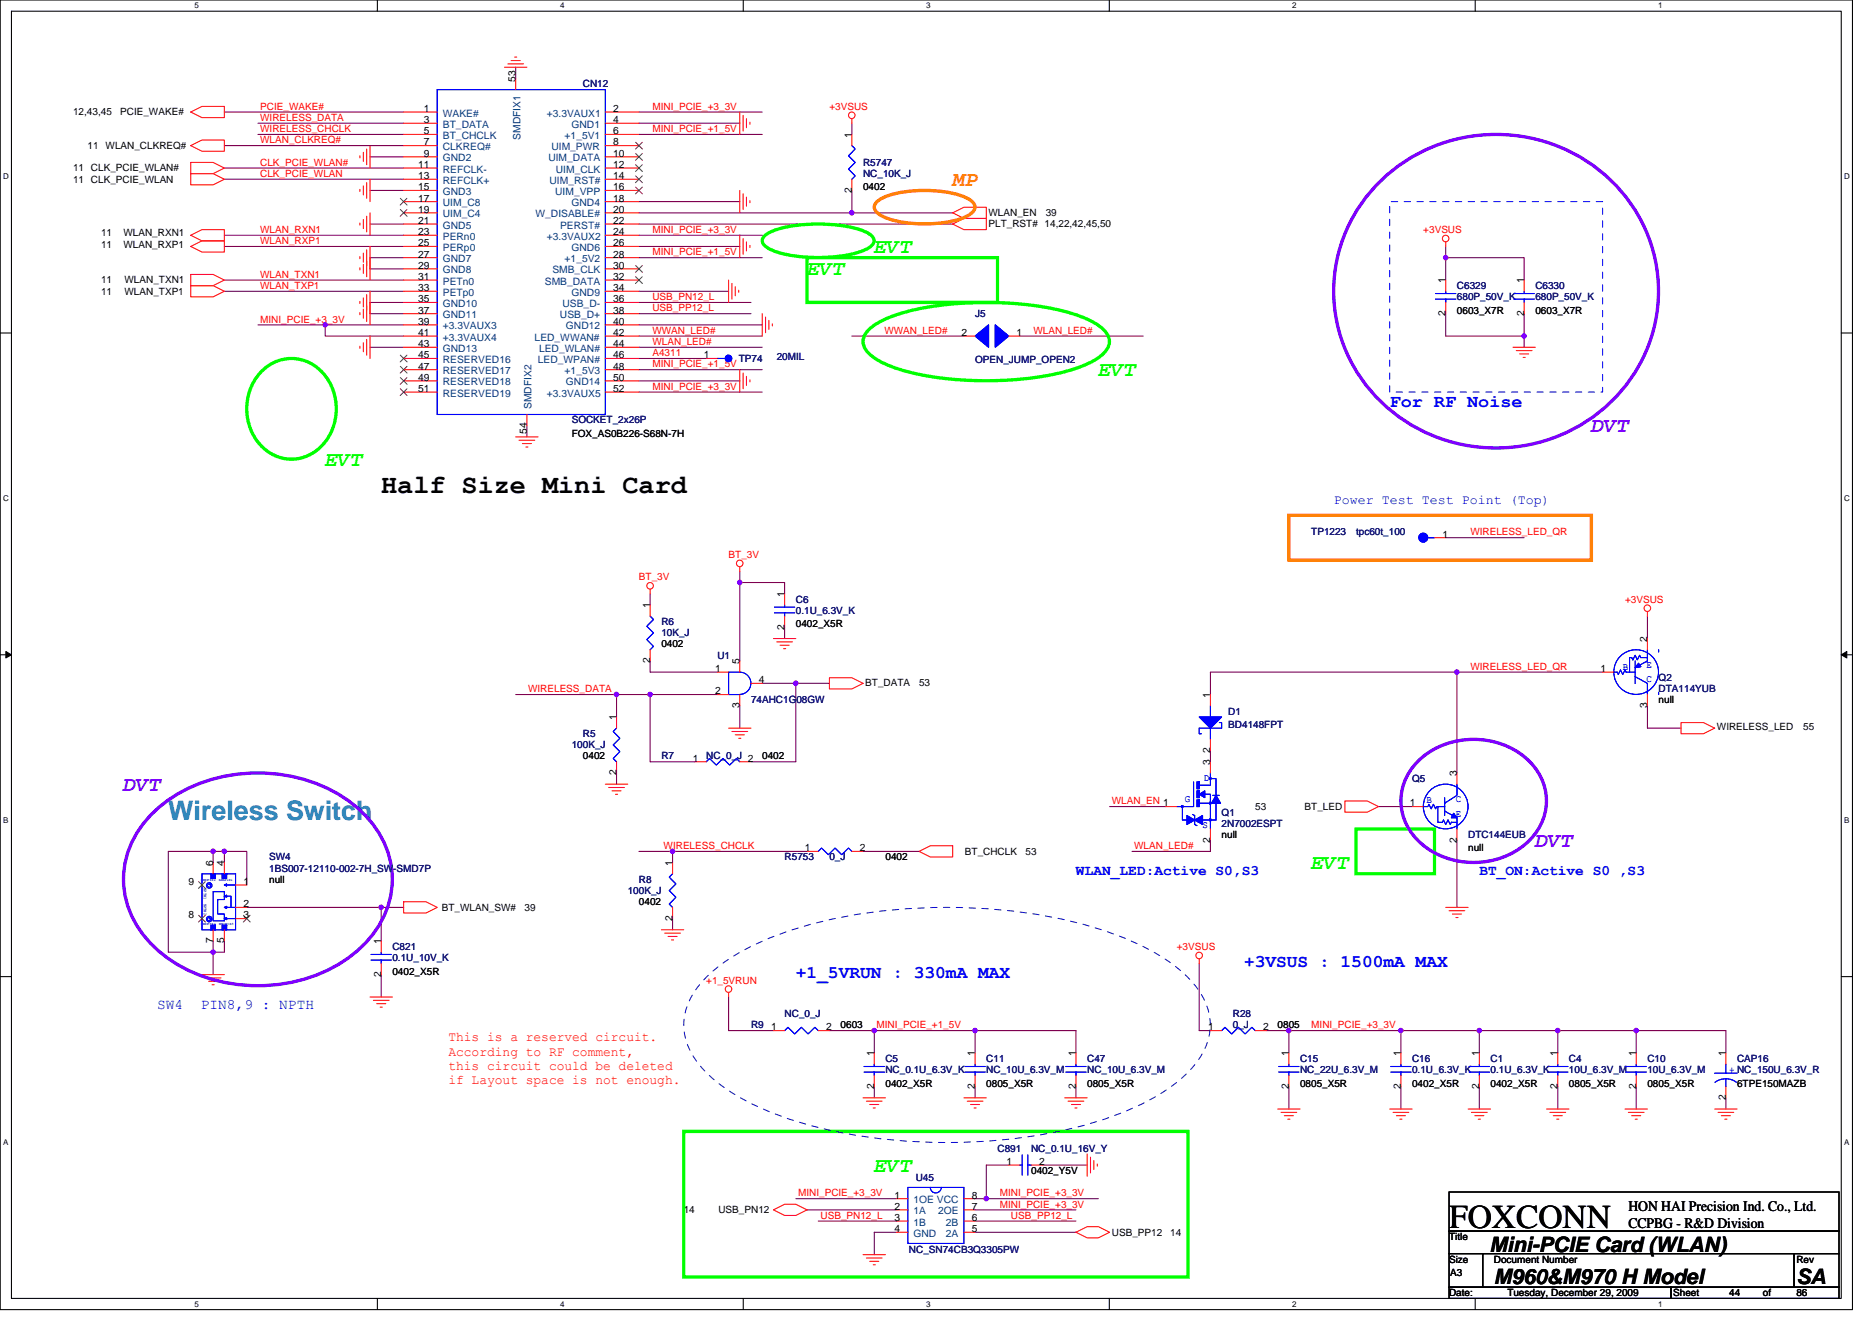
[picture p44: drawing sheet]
<svg xmlns="http://www.w3.org/2000/svg" width="297mm" height="210mm" viewBox="0 0 297 210" stroke-linecap="round" stroke-linejoin="round" font-family="sans-serif">
<defs><g id="words">
<text font-size="5.3" x="229.9" y="194.8">FOXCONN</text>
<text font-size="4.3" x="60.5" y="78.2">Half Size Mini Card</text>
<text font-size="4.3" fill="#0080c0" x="26.7" y="130.2">Wireless Switch</text>
<text font-size="3.4" fill="#ff8000" x="151.2" y="29.5">MP</text>
<g font-size="3.4" fill="#0f0">
<text x="138.7" y="40.2">EVT</text>
<text x="128.1" y="43.7">EVT</text>
<text x="174.3" y="59.7">EVT</text>
<text x="51.6" y="73.9">EVT</text>
<text x="208.1" y="137.9">EVT</text>
<text x="138.7" y="185.9">EVT</text>
</g>
<g font-size="3.4" fill="#8000ff">
<text x="252.5" y="68.6">DVT</text>
<text x="19.6" y="125.5">DVT</text>
<text x="243.6" y="134.4">DVT</text>
</g>
<g font-size="3.4">
<text x="236.3" y="198.7">Mini-PCIE Card (WLAN)</text>
<text x="237" y="203.9">M960&amp;M970 H Model</text>
<text x="285" y="203.9">SA</text>
</g>
<g font-size="2.8" fill="#00f">
<text x="220.5" y="64.6">For RF Noise</text>
<text x="126.3" y="155.3">+1_5VRUN : 330mA MAX</text>
<text x="197.4" y="153.5">+3VSUS : 1500mA MAX</text>
</g>
<g font-size="2.3" fill="#00f">
<text x="170.7" y="138.8">WLAN_LED:Active S0,S3</text>
<text x="234.7" y="138.8">BT_ON:Active S0 ,S3</text>
<text x="24.9" y="160.1">SW4</text>
<text x="31.9" y="160.1">PIN8,9 : NPTH</text>
</g>
<g font-size="2.3">
<text x="258.4" y="192.1">HON HAI Precision Ind. Co., Ltd.</text>
<text x="258.4" y="194.8">CCPBG - R&amp;D Division</text>
</g>
<text font-size="2.1" fill="#00f" x="211.6" y="79.9">Power Test Test Point (Top)</text>
<g font-size="2.1" fill="#f00">
<text x="71.2" y="165.3">This is a reserved circuit.</text>
<text x="71.2" y="167.5">According to RF comment,</text>
<text x="71.2" y="169.8">this circuit could be deleted</text>
<text x="71.2" y="172.1">if Layout space is not enough.</text>
</g>
<g font-size="1.6" fill="#f00">
<text x="41.3" y="17.4">PCIE_WAKE#</text>
<text x="103.5" y="17.4">MINI_PCIE_+3_3V</text>
<text x="131.6" y="17.4">+3VSUS</text>
<text x="41.3" y="19.2">WIRELESS_DATA</text>
<text x="41.3" y="21">WIRELESS_CHCLK</text>
<text x="41.3" y="22.8">WLAN_CLKREQ#</text>
<text x="103.5" y="21">MINI_PCIE_+1_5V</text>
<text x="41.3" y="28.1">CLK_PCIE_WLAN</text>
<text x="41.3" y="26.3">CLK_PCIE_WLAN#</text>
<text x="41.3" y="38.8">WLAN_RXP1</text>
<text x="41.3" y="37">WLAN_RXN1</text>
<text x="103.5" y="40.5">MINI_PCIE_+1_5V</text>
<text x="103.5" y="37">MINI_PCIE_+3_3V</text>
<text x="225.8" y="37">+3VSUS</text>
<text x="41.3" y="45.9">WLAN_TXP1</text>
<text x="41.3" y="44.1">WLAN_TXN1</text>
<text x="103.5" y="47.6">USB_PN12_L</text>
<text x="41.3" y="51.2">MINI_PCIE_+3_3V</text>
<text x="103.5" y="49.4">USB_PP12_L</text>
<text x="103.5" y="53">WWAN_LED#</text>
<text x="140.3" y="53">WWAN_LED#</text>
<text x="164" y="53">WLAN_LED#</text>
<text x="103.5" y="54.8">WLAN_LED#</text>
<text x="103.5" y="56.5">A4311</text>
<text x="103.5" y="58.3">MINI_PCIE_+1_5V</text>
<text x="103.5" y="61.9">MINI_PCIE_+3_3V</text>
<text x="115.6" y="88.5">BT_3V</text>
<text x="233.3" y="85">WIRELESS_LED_QR</text>
<text x="101.4" y="92.1">BT_3V</text>
<text x="257.8" y="95.7">+3VSUS</text>
<text x="233.3" y="106.3">WIRELESS_LED_QR</text>
<text x="83.8" y="109.9">WIRELESS_DATA</text>
<text x="176.4" y="127.7">WLAN_EN 1</text>
<text x="105.3" y="134.8">WIRELESS_CHCLK</text>
<text x="180" y="134.8">WLAN_LED#</text>
<text x="186.7" y="150.8">+3VSUS</text>
<text x="112.1" y="156.1">+1_5VRUN</text>
<text x="139.1" y="163.2">MINI_PCIE_+1_5V</text>
<text x="208.1" y="163.2">MINI_PCIE_+3_3V</text>
<text x="126.6" y="189.9">MINI_PCIE_+3_3V</text>
<text x="158.6" y="191.7">MINI_PCIE_+3_3V</text>
<text x="158.6" y="189.9">MINI_PCIE_+3_3V</text>
<text x="130.2" y="193.4">USB_PN12_L</text>
<text x="160.4" y="193.4">USB_PP12_L</text>
</g>
<g font-size="1.6">
<text x="67.2" y="17.8">1</text>
<text x="81.8" y="13" transform="rotate(-90 81.8 13)">53</text>
<text x="97.3" y="17.8">2</text>
<text x="11.6" y="18.3">12,43,45</text>
<text x="13.9" y="23.6">11 WLAN_CLKREQ#</text>
<text x="19.1" y="18.3">PCIE_WAKE#</text>
<text x="67.2" y="19.5">3</text>
<text x="67.2" y="21.3">5</text>
<text x="67.2" y="23.1">7</text>
<text x="97.3" y="19.5">4</text>
<text x="97.3" y="23.1">8</text>
<text x="97.3" y="21.3">6</text>
<text x="135.1" y="21.9" transform="rotate(-90 135.1 21.9)">1</text>
<text x="11.6" y="29">11 CLK_PCIE_WLAN</text>
<text x="11.6" y="27.2">11 CLK_PCIE_WLAN#</text>
<text x="66.4" y="26.6">11</text>
<text x="66.4" y="28.4">13</text>
<text x="67.2" y="24.9">9</text>
<text x="97.3" y="26.6">12</text>
<text x="97.3" y="24.9">10</text>
<text x="97.3" y="28.4">14</text>
<text x="66.4" y="30.2">15</text>
<text x="66.4" y="32">17</text>
<text x="66.4" y="33.8">19</text>
<text x="66.4" y="35.5">21</text>
<text x="97.3" y="32">18</text>
<text x="97.3" y="35.5">22</text>
<text x="97.3" y="33.8">20</text>
<text x="97.3" y="30.2">16</text>
<text x="135.1" y="30.6" transform="rotate(-90 135.1 30.6)">2</text>
<text x="136.9" y="30.2">0402</text>
<text x="156.9" y="34.3">WLAN_EN</text>
<text x="165.9" y="34.3">39</text>
<text x="16" y="37.5">11</text>
<text x="16" y="39.3">11</text>
<text x="19.6" y="37.5">WLAN_RXN1</text>
<text x="19.6" y="39.3">WLAN_RXP1</text>
<text x="66.4" y="37.3">23</text>
<text x="66.4" y="39.1">25</text>
<text x="66.4" y="40.9">27</text>
<text x="97.3" y="39.1">26</text>
<text x="97.3" y="37.3">24</text>
<text x="97.3" y="40.9">28</text>
<text x="156.9" y="36.1">PLT_RST# 14,22,42,45,50</text>
<text x="16" y="45">11</text>
<text x="16" y="46.8">11</text>
<text x="19.8" y="45">WLAN_TXN1</text>
<text x="19.8" y="46.8">WLAN_TXP1</text>
<text x="66.4" y="42.7">29</text>
<text x="66.4" y="44.4">31</text>
<text x="66.4" y="46.2">33</text>
<text x="66.4" y="48">35</text>
<text x="97.3" y="46.2">34</text>
<text x="97.3" y="42.7">30</text>
<text x="97.3" y="48">36</text>
<text x="97.3" y="44.4">32</text>
<text x="229.4" y="45" transform="rotate(-90 229.4 45)">1</text>
<text x="241.8" y="45" transform="rotate(-90 241.8 45)">1</text>
<text x="66.4" y="49.8">37</text>
<text x="66.4" y="51.5">39</text>
<text x="66.4" y="53.3">41</text>
<text x="97.3" y="51.5">40</text>
<text x="97.3" y="49.8">38</text>
<text x="97.3" y="53.3">42</text>
<text x="152.6" y="53.3">2</text>
<text x="161.3" y="53.3">1</text>
<text x="229.4" y="50.2" transform="rotate(-90 229.4 50.2)">2</text>
<text x="231.2" y="49.8">0603_X7R</text>
<text x="241.8" y="50.2" transform="rotate(-90 241.8 50.2)">2</text>
<text x="243.6" y="49.8">0603_X7R</text>
<text x="66.4" y="55.1">43</text>
<text x="66.4" y="56.9">45</text>
<text x="66.4" y="58.7">47</text>
<text x="97.3" y="55.1">44</text>
<text x="97.3" y="56.9">46</text>
<text x="97.3" y="58.7">48</text>
<text x="111.7" y="56.9">1</text>
<text x="66.4" y="60.4">49</text>
<text x="66.4" y="62.2">51</text>
<text x="97.3" y="60.4">50</text>
<text x="97.3" y="62.2">52</text>
<text x="83.6" y="68.9" transform="rotate(-90 83.6 68.9)">54</text>
<text x="90.7" y="69.3">FOX_AS0B226-S68N-7H</text>
<text x="228.9" y="85.3">1</text>
<text x="124.5" y="94.8" transform="rotate(-90 124.5 94.8)">1</text>
<text x="103.1" y="96.5" transform="rotate(-90 103.1 96.5)">1</text>
<text x="124.5" y="99.9" transform="rotate(-90 124.5 99.9)">2</text>
<text x="126.3" y="99.6">0402_X5R</text>
<text x="261.4" y="101.9" transform="rotate(-90 261.4 101.9)">2</text>
<text x="103.1" y="105.3" transform="rotate(-90 103.1 105.3)">2</text>
<text x="104.9" y="102.8">0402</text>
<text x="113.5" y="106.7">1</text>
<text x="117.4" y="105.4" transform="rotate(-90 117.4 105.4)">5</text>
<text x="253.9" y="106.7">1</text>
<text x="113.5" y="110.2">2</text>
<text x="117.4" y="112.4" transform="rotate(-90 117.4 112.4)">3</text>
<text x="120.4" y="108.4">4</text>
<text x="137.3" y="108.8">BT_DATA</text>
<text x="145.8" y="108.8">53</text>
<text x="192" y="110.8" transform="rotate(-90 192 110.8)">1</text>
<text x="261.4" y="112.4" transform="rotate(-90 261.4 112.4)">3</text>
<text x="263.2" y="111.7">null</text>
<text x="97.8" y="114.3" transform="rotate(-90 97.8 114.3)">1</text>
<text x="192" y="119.5" transform="rotate(-90 192 119.5)">2</text>
<text x="272.4" y="115.9">WIRELESS_LED</text>
<text x="286.1" y="115.9">55</text>
<text x="92.5" y="120.5">0402</text>
<text x="97.8" y="123.1" transform="rotate(-90 97.8 123.1)">2</text>
<text x="109.9" y="120.9">1</text>
<text x="120.9" y="120.5">0402</text>
<text x="192" y="121.4" transform="rotate(-90 192 121.4)">3</text>
<text x="231.2" y="123.2" transform="rotate(-90 231.2 123.2)">3</text>
<text x="199.2" y="128.5">53</text>
<text x="207" y="128.5">BT_LED</text>
<text x="223.7" y="128">1</text>
<text x="33.8" y="137.4" transform="rotate(-90 33.8 137.4)">6</text>
<text x="35.6" y="137.4" transform="rotate(-90 35.6 137.4)">4</text>
<text x="106.7" y="137.4" transform="rotate(-90 106.7 137.4)">1</text>
<text x="127.7" y="135.1">1</text>
<text x="136.4" y="135.1">2</text>
<text x="140.5" y="136.5">0402</text>
<text x="153.1" y="135.7">BT_CHCLK</text>
<text x="162.7" y="135.7">53</text>
<text x="192" y="133.7" transform="rotate(-90 192 133.7)">2</text>
<text x="193.8" y="133">null</text>
<text x="231.2" y="133.7" transform="rotate(-90 231.2 133.7)">2</text>
<text x="233" y="135.1">null</text>
<text x="29.9" y="140.4">9</text>
<text x="38.6" y="140.4">1</text>
<text x="38.6" y="144">2</text>
<text x="42.7" y="140.1">null</text>
<text x="101.4" y="143.7">0402</text>
<text x="29.9" y="145.8">8</text>
<text x="33.8" y="149.7" transform="rotate(-90 33.8 149.7)">7</text>
<text x="35.6" y="149.7" transform="rotate(-90 35.6 149.7)">5</text>
<text x="38.6" y="145.8">3</text>
<text x="60.5" y="149.9" transform="rotate(-90 60.5 149.9)">1</text>
<text x="70.1" y="144.5">BT_WLAN_SW#</text>
<text x="83.2" y="144.5">39</text>
<text x="106.7" y="146.2" transform="rotate(-90 106.7 146.2)">2</text>
<text x="60.5" y="155.1" transform="rotate(-90 60.5 155.1)">2</text>
<text x="62.3" y="154.7">0402_X5R</text>
<text x="122.4" y="163.6">1</text>
<text x="131.1" y="163.6">2</text>
<text x="133.4" y="163.2">0603</text>
<text x="138.7" y="167.7" transform="rotate(-90 138.7 167.7)">1</text>
<text x="154.7" y="167.7" transform="rotate(-90 154.7 167.7)">1</text>
<text x="170.7" y="167.7" transform="rotate(-90 170.7 167.7)">1</text>
<text x="191.7" y="163.6">1</text>
<text x="200.4" y="163.6">2</text>
<text x="202.7" y="163.2">0805</text>
<text x="204.5" y="167.7" transform="rotate(-90 204.5 167.7)">1</text>
<text x="222.3" y="167.7" transform="rotate(-90 222.3 167.7)">1</text>
<text x="234.7" y="167.7" transform="rotate(-90 234.7 167.7)">1</text>
<text x="247.2" y="167.7" transform="rotate(-90 247.2 167.7)">1</text>
<text x="259.6" y="167.7" transform="rotate(-90 259.6 167.7)">1</text>
<text x="273.8" y="167.7" transform="rotate(-90 273.8 167.7)">1</text>
<text x="138.7" y="172.8" transform="rotate(-90 138.7 172.8)">2</text>
<text x="140.5" y="172.5">0402_X5R</text>
<text x="154.7" y="172.8" transform="rotate(-90 154.7 172.8)">2</text>
<text x="156.5" y="172.5">0805_X5R</text>
<text x="170.7" y="172.8" transform="rotate(-90 170.7 172.8)">2</text>
<text x="172.5" y="172.5">0805_X5R</text>
<text x="204.5" y="172.8" transform="rotate(-90 204.5 172.8)">2</text>
<text x="206.3" y="172.5">0805_X5R</text>
<text x="222.3" y="172.8" transform="rotate(-90 222.3 172.8)">2</text>
<text x="224.1" y="172.5">0402_X5R</text>
<text x="234.7" y="172.8" transform="rotate(-90 234.7 172.8)">2</text>
<text x="236.5" y="172.5">0402_X5R</text>
<text x="247.2" y="172.8" transform="rotate(-90 247.2 172.8)">2</text>
<text x="249" y="172.5">0805_X5R</text>
<text x="259.6" y="172.8" transform="rotate(-90 259.6 172.8)">2</text>
<text x="261.4" y="172.5">0805_X5R</text>
<text x="275.6" y="172.5">6TPE150MAZB</text>
<text x="273.8" y="174.6" transform="rotate(-90 273.8 174.6)">2</text>
<text x="159.7" y="184.9">1</text>
<text x="164.9" y="184.9">2</text>
<text x="141.9" y="190.2">1</text>
<text x="154.2" y="190.2">8</text>
<text x="163.6" y="186.3">0402_Y5V</text>
<text x="108.5" y="192.6">14</text>
<text x="114" y="192.6">USB_PN12</text>
<text x="141.9" y="192">2</text>
<text x="141.9" y="193.8">3</text>
<text x="141.9" y="195.6">4</text>
<text x="154.2" y="192">7</text>
<text x="154.2" y="195.6">5</text>
<text x="154.2" y="193.8">6</text>
<text x="176.4" y="196.1">USB_PP12</text>
<text x="185.7" y="196.1">14</text>
<text x="229.9" y="196.8">Title</text>
<text x="229.9" y="200.4">Size</text>
<text x="230.1" y="202.5">A3</text>
<text x="237" y="200.4">Document Number</text>
<text x="285" y="200.4">Rev</text>
<text x="229.9" y="205.7">Date:</text>
<text x="239.2" y="205.7">Tuesday, December 29, 2009</text>
<text x="265.5" y="205.7">Sheet</text>
<text x="274.4" y="205.7">44</text>
<text x="279.7" y="205.7">of</text>
<text x="285" y="205.7">86</text>
</g>
<g font-size="1.6" fill="#000080">
<text x="92.5" y="13.9">CN12</text>
<text x="136.9" y="26.3">R5747</text>
<text x="136.9" y="28.1">NC_10K_J</text>
<text x="231.2" y="45.9">C6329</text>
<text x="231.2" y="47.6">680P_50V_K</text>
<text x="243.6" y="45.9">C6330</text>
<text x="243.6" y="47.6">680P_50V_K</text>
<text x="154.7" y="50.3">J5</text>
<text x="117.2" y="57.4">TP74</text>
<text x="123.3" y="57.1">20MIL</text>
<text x="154.7" y="57.6">OPEN_JUMP_OPEN2</text>
<text x="90.7" y="67.2">SOCKET_2x26P</text>
<text x="208.1" y="85">TP1223</text>
<text x="215.2" y="85">tpc60t_100</text>
<text x="126.3" y="95.7">C6</text>
<text x="104.9" y="99.2">R6</text>
<text x="104.9" y="101">10K_J</text>
<text x="126.3" y="97.4">0.1U_6.3V_K</text>
<text x="113.8" y="104.5">U1</text>
<text x="119.2" y="111.7">74AHC1G08GW</text>
<text x="194.9" y="113.4">D1</text>
<text x="263.2" y="109.9">DTA114YUB</text>
<text x="90.7" y="118.8">100K_J</text>
<text x="92.5" y="117">R5</text>
<text x="194.9" y="115.6">BD4148FPT</text>
<text x="104.9" y="120.5">R7</text>
<text x="112.1" y="120.5">NC_0_J 2</text>
<text x="224.1" y="124.1">Q5</text>
<text x="193.8" y="129.4">Q1</text>
<text x="193.8" y="131.2">2N7002ESPT</text>
<text x="42.7" y="136.5">SW4</text>
<text x="124.5" y="136.5">R5753</text>
<text x="131.6" y="136.5">0_J</text>
<text x="233" y="133">DTC144EUB</text>
<text x="42.7" y="138.3">1BS007-12110-002-7H_SW-SMD7P</text>
<text x="99.6" y="141.9">100K_J</text>
<text x="101.4" y="140.1">R8</text>
<text x="62.3" y="150.8">C821</text>
<text x="62.3" y="152.5">0.1U_10V_K</text>
<text x="124.5" y="161.4">NC_0_J</text>
<text x="195.6" y="161.4">R28</text>
<text x="119.2" y="163.2">R9</text>
<text x="195.6" y="163.2">0_J</text>
<text x="140.5" y="168.6">C5</text>
<text x="140.5" y="170.3">NC_0.1U_6.3V_K</text>
<text x="156.5" y="168.6">C11</text>
<text x="156.5" y="170.3">NC_10U_6.3V_M</text>
<text x="172.5" y="168.6">C47</text>
<text x="172.5" y="170.3">NC_10U_6.3V_M</text>
<text x="206.3" y="168.6">C15</text>
<text x="206.3" y="170.3">NC_22U_6.3V_M</text>
<text x="224.1" y="168.6">C16</text>
<text x="224.1" y="170.3">0.1U_6.3V_K</text>
<text x="236.5" y="168.6">C1</text>
<text x="236.5" y="170.3">0.1U_6.3V_K</text>
<text x="249" y="168.6">C4</text>
<text x="249" y="170.3">10U_6.3V_M</text>
<text x="261.4" y="168.6">C10</text>
<text x="261.4" y="170.3">10U_6.3V_M</text>
<text x="275.6" y="168.6">CAP16</text>
<text x="158.3" y="182.8">C891</text>
<text x="163.6" y="182.8">NC_0.1U_16V_Y</text>
<text x="145.3" y="187.4">U45</text>
<text x="144.2" y="198.9">NC_SN74CB3Q3305PW</text>
</g>
<g font-size="1.6" fill="#004080">
<text x="70.3" y="18.5">WAKE#</text>
<text x="70.3" y="20.3">BT_DATA</text>
<text x="70.3" y="22.1">BT_CHCLK</text>
<text x="70.3" y="23.8">CLKREQ#</text>
<text x="82.6" y="22.2" transform="rotate(-90 82.6 22.2)">SMDFIX1</text>
<text x="86.8" y="18.5">+3.3VAUX1</text>
<text x="87.5" y="23.8">UIM_PWR</text>
<text x="89.6" y="22.1">+1_5V1</text>
<text x="90.7" y="20.3">GND1</text>
<text x="70.3" y="25.6">GND2</text>
<text x="70.3" y="27.4">REFCLK-</text>
<text x="70.3" y="29.2">REFCLK+</text>
<text x="87" y="25.6">UIM_DATA</text>
<text x="87.2" y="29.2">UIM_RST#</text>
<text x="88.2" y="27.4">UIM_CLK</text>
<text x="70.3" y="30.9">GND3</text>
<text x="70.3" y="32.7">UIM_C8</text>
<text x="70.3" y="34.5">UIM_C4</text>
<text x="85" y="34.5">W_DISABLE#</text>
<text x="88.1" y="30.9">UIM_VPP</text>
<text x="90.7" y="32.7">GND4</text>
<text x="70.3" y="36.3">GND5</text>
<text x="70.3" y="38.1">PERn0</text>
<text x="70.3" y="39.8">PERp0</text>
<text x="70.3" y="41.6">GND7</text>
<text x="86.8" y="38.1">+3.3VAUX2</text>
<text x="88.9" y="36.3">PERST#</text>
<text x="89.6" y="41.6">+1_5V2</text>
<text x="90.7" y="39.8">GND6</text>
<text x="70.3" y="43.4">GND8</text>
<text x="70.3" y="45.2">PETn0</text>
<text x="70.3" y="46.9">PETp0</text>
<text x="86.5" y="45.2">SMB_DATA</text>
<text x="87.6" y="43.4">SMB_CLK</text>
<text x="90.7" y="46.9">GND9</text>
<text x="70.3" y="48.7">GND10</text>
<text x="70.3" y="50.5">GND11</text>
<text x="70.3" y="52.3">+3.3VAUX3</text>
<text x="88.9" y="50.5">USB_D+</text>
<text x="89.3" y="48.7">USB_D-</text>
<text x="89.8" y="52.3">GND12</text>
<text x="70.3" y="54.1">+3.3VAUX4</text>
<text x="70.3" y="55.8">GND13</text>
<text x="70.3" y="57.6">RESERVED16</text>
<text x="70.3" y="59.4">RESERVED17</text>
<text x="84.8" y="54.1">LED_WWAN#</text>
<text x="85.3" y="57.6">LED_WPAN#</text>
<text x="85.5" y="55.8">LED_WLAN#</text>
<text x="89.6" y="59.4">+1_5V3</text>
<text x="70.3" y="61.2">RESERVED18</text>
<text x="70.3" y="62.9">RESERVED19</text>
<text x="84.3" y="64.9" transform="rotate(-90 84.3 64.9)">SMDFIX2</text>
<text x="86.8" y="62.9">+3.3VAUX5</text>
<text x="89.8" y="61.2">GND14</text>
<text x="144.9" y="191">1OE VCC</text>
<text x="144.9" y="192.7">1A</text>
<text x="144.9" y="194.5">1B</text>
<text x="144.9" y="196.3">GND</text>
<text x="148.8" y="192.7">2OE</text>
<text x="150.1" y="196.3">2A</text>
<text x="150.1" y="194.5">2B</text>
</g>
<g font-size="1.6" fill="#00f">
<text x="257.5" y="106.3">B</text>
<text x="261.2" y="106">E</text>
<text x="261.2" y="108.3">C Q2</text>
<text x="191" y="123.9">D</text>
<text x="188" y="127.3">G</text>
<text x="190.8" y="131.4">S</text>
<text x="226.4" y="127.5">B</text>
<text x="231" y="127.3">C</text>
<text x="231" y="129.6">E</text>
<text x="274.4" y="170.3">+ NC_150U_6.3V_R</text>
</g>
<g font-size="1.3">
<text x="30.8" y="1.3">5</text>
<text x="88.9" y="1.3">4</text>
<text x="147" y="1.3">3</text>
<text x="205" y="1.3">2</text>
<text x="263.1" y="1.3">1</text>
<text x=".5" y="28.4">D</text>
<text x="292.6" y="28.4">D</text>
<text x=".5" y="79.5">C</text>
<text x="292.6" y="79.5">C</text>
<text x=".5" y="130.6">B</text>
<text x="292.6" y="130.6">B</text>
<text x=".5" y="181.7">A</text>
<text x="292.6" y="181.7">A</text>
<text x="30.8" y="207.4">5</text>
<text x="88.9" y="207.4">4</text>
<text x="147" y="207.4">3</text>
<text x="205" y="207.4">2</text>
<text x="263.1" y="207.4">1</text>
</g>
<g font-size=".7" fill="#00f">
<text x="32.3" y="141" transform="rotate(90 32.3 141)">NPTH1</text>
<text x="32.3" y="143.5" transform="rotate(90 32.3 143.5)">NPTH2</text>
</g>
<g font-size=".5" fill="#00f">
<text x="31.9" y="139.9">SMDFIX2</text>
<text x="34.7" y="139.9">SMDFIX1</text>
<text x="31.9" y="146.8">SMDFIX4</text>
<text x="34.7" y="146.8">SMDFIX3</text>
</g>
</g></defs>
<path d="M0 0h293.9v207.9h-293.9zM1.8 1.8h290.4v204.3h-290.4z" fill="none" stroke="#000" stroke-width=".17"/>
<g fill="#fff">
<path d="M30.8 .2h.7v1.4h-.7z"/>
<path d="M30.8 206.3h.7v1.4h-.7z"/>
</g>
<path d="M59.9 0v1.8M59.9 206.1v1.8" fill="none" stroke="#000" stroke-width=".17"/>
<g fill="#fff">
<path d="M88.9 .2h.7v1.4h-.7z"/>
<path d="M88.9 206.3h.7v1.4h-.7z"/>
</g>
<path d="M117.9 0v1.8M117.9 206.1v1.8" fill="none" stroke="#000" stroke-width=".17"/>
<g fill="#fff">
<path d="M147 .2h.7v1.4h-.7z"/>
<path d="M147 206.3h.7v1.4h-.7z"/>
</g>
<path d="M176 0v1.8M176 206.1v1.8" fill="none" stroke="#000" stroke-width=".17"/>
<g fill="#fff">
<path d="M205 .2h.7v1.4h-.7z"/>
<path d="M205 206.3h.7v1.4h-.7z"/>
</g>
<path d="M234.1 0v1.8M234.1 206.1v1.8" fill="none" stroke="#000" stroke-width=".17"/>
<g fill="#fff">
<path d="M263.1 .2h.7v1.4h-.7z"/>
<path d="M263.1 206.3h.7v1.4h-.7z"/>
<path d="M.5 27.3h.9v1.4h-.9z"/>
<path d="M292.6 27.3h.9v1.4h-.9z"/>
<path d="M.5 78.4h.9v1.4h-.9z"/>
<path d="M292.6 78.4h.9v1.4h-.9z"/>
</g>
<path d="M0 52.9h1.8M292.2 52.9h1.7" fill="none" stroke="#000" stroke-width=".17"/>
<g fill="#fff">
<path d="M.5 129.5h.8v1.4h-.8z"/>
<path d="M292.6 129.5h.9v1.4h-.9z"/>
</g>
<path d="M0 103.9h1.8M292.2 103.9h1.7" fill="none" stroke="#000" stroke-width=".17"/>
<path d="M.9 103.4l.9 .5-.9 .5zM292.2 103.9l.8-.5v1z" fill="#000" stroke="#000" stroke-width=".16"/>
<g fill="#fff">
<path d="M.5 180.5h.8v1.4h-.8z"/>
<path d="M292.6 180.5h.9v1.4h-.9z"/>
</g>
<path d="M0 155h1.8M292.2 155h1.7M229.9 189.2h61.9v6.2h-61.9zM229.9 195.4h61.9v3.6h-61.9zM229.9 199h5.4v5.3h-5.4zM235.3 199h49.4v5.3h-49.4zM284.7 199h7.1v5.3h-7.1zM229.9 204.3h35.2v1.8h-35.2zM265.1 204.3h26.7v1.8h-26.7z" fill="none" stroke="#000" stroke-width=".17"/>
<g fill="none" stroke="#800040" stroke-width=".17">
<path d="M35.6 17.8h28.4M40.9 19.6h23.1M81.8 10.7v1.7M101.4 17.8h19.5M101.4 19.6h16M135.2 19.6v1.7M35.6 28.4h28.4M35.6 26.7h28.4M35.6 23.1h28.4M35.6 39.1h28.4M35.6 37.3h28.4M40.9 21.3h23.1"/>
<path d="M58.7 35.6h5.3M58.7 30.2h5.3M58.7 24.9h5.3M101.4 35.6h49.8M101.4 21.3h19.5M101.4 37.3h19.5M101.4 33.8h33.8M101.4 32h16M101.4 39.1h16M135.2 30.2v3.6M135.2 33.8h16M229.4 39.1v1.8"/>
<path d="M35.6 46.2h28.4M35.6 44.4h28.4M40.9 51.6h10.7M51.6 51.6v1.7h12.4M51.6 51.6h12.4M58.7 55.1h5.3M58.7 49.8h5.3M58.7 48h5.3M58.7 42.7h5.3M58.7 40.9h5.3M101.4 49.8h17.8M101.4 53.3h19.5"/>
<path d="M101.4 55.1h19.5M101.4 40.9h19.5M101.4 51.6h19.5M101.4 58.7h19.5M101.4 46.2h14.2M101.4 56.9h10.7M101.4 48h17.8M135.2 53.3h17.7M161.8 53.3h19.6M229.4 49.8v3.5h12.4M229.4 44.4v-3.5h12.4v3.5M241.8 53.3v1.8"/>
<path d="M241.8 49.8v3.5M83.6 67.6v1.7M101.4 62.2h19.5M101.4 60.5h16M103.2 94.2v1.8M117.4 90.7v1.8M117.4 92.5v12.4M117.4 92.5h7.1v1.7M124.5 99.6v1.7M229.4 85.3h12.4M261.4 97.8v3.5M81.8 110.2h16"/>
<path d="M97.8 110.2h5.4M97.8 110.2v3.6M103.2 110.2h10.6M103.2 110.2v10.7h7.1M103.2 104.9v1.8h10.6M117.4 112v3.6M120.9 108.5h5.4M126.3 108.5h5.3M126.3 108.5v12.4h-7.1M192.1 119.1v1.8M231.2 106.7v16M231.2 106.7h-39.1v3.5"/>
<path d="M231.2 106.7h23.1M261.4 112v3.6h5.3M33.8 135.1h-7.1v16h8.9v-1.7M33.8 135.1v1.8M33.8 135.1h1.8M35.6 135.1h3.6v5.4M35.6 135.1v1.8M97.8 122.7v1.8M101.4 135.1h5.3M106.7 135.1v1.8M106.7 135.1h21.4M136.9 135.1h8.9"/>
<path d="M176.1 128h8.9M192.1 133.4v1.7h-12.5M218.7 128h5.4M231.2 133.3v10.7M33.8 149.4v5.3M39.2 144h21.3v5.4M60.5 154.7v3.5M60.5 144h3.5M106.7 145.8v1.8M115.6 158.2v5.4h7.1M190.3 152.9v10.7h1.8M131.6 163.6h7.1"/>
<path d="M138.7 163.6h32v3.5M138.7 163.6v3.5M138.7 172.5v1.7M154.7 163.6v3.5M154.7 172.5v1.7M170.7 172.5v1.7M201 163.6h3.5v3.5M204.5 172.5v3.5M204.5 163.6h17.8M222.3 163.6v3.5M222.3 172.5v3.5M222.3 163.6h12.4"/>
<path d="M234.7 172.5v3.5M234.7 163.6v3.5M234.7 163.6h12.5v3.5M247.2 172.5v3.5M247.2 163.6h12.4M259.6 172.5v3.5M259.6 163.6v3.5M259.6 163.6h14.3v3.5M273.9 174.2v1.8M126.3 190.2h16M128.1 192h14.2M129.8 193.8h12.5"/>
<path d="M142.3 195.6h-3.6v3.5M154.7 190.2h1.8M154.7 193.8h16M154.7 192h16M154.7 195.6h16M156.5 190.2h17.8M160.1 184.9h-3.6v5.3M165.4 184.9h7.1"/>
</g>
<g fill="#f0f" stroke="#f0f" stroke-width=".17">
<circle cx="222.3" cy="163.6" r=".35"/>
<circle cx="259.6" cy="163.6" r=".35"/>
<circle cx="204.5" cy="163.6" r=".35"/>
<circle cx="154.7" cy="163.6" r=".35"/>
<circle cx="138.7" cy="163.6" r=".35"/>
<circle cx="247.2" cy="163.6" r=".35"/>
<circle cx="234.7" cy="163.6" r=".35"/>
<circle cx="231.2" cy="106.7" r=".35"/>
<circle cx="51.6" cy="51.5" r=".35"/>
<circle cx="60.5" cy="144" r=".35"/>
<circle cx="33.8" cy="135.1" r=".35"/>
<circle cx="33.8" cy="151.1" r=".35"/>
<circle cx="106.7" cy="135.1" r=".35"/>
<circle cx="103.2" cy="110.2" r=".35"/>
<circle cx="97.8" cy="110.2" r=".35"/>
<circle cx="126.3" cy="108.4" r=".35"/>
<circle cx="117.4" cy="92.4" r=".35"/>
<circle cx="35.6" cy="135.1" r=".35"/>
<circle cx="135.2" cy="33.8" r=".35"/>
<circle cx="156.5" cy="190.2" r=".35"/>
<circle cx="229.4" cy="40.9" r=".35"/>
<circle cx="241.8" cy="53.3" r=".35"/>
</g>
<g fill="none" stroke="#f00" stroke-width=".17">
<path d="M30.3 17.8l1.7-.9h3.6v1.8h-3.6zM64 17.8h5.4M64 19.6h5.4M80 10.7h3.6M80.6 10.1h2.5M81.1 9.6h1.4M81.7 9.1h.3M81.8 12.4v1.8M96.1 17.8h5.3M96.1 19.6h5.3M117.4 17.8v3.5M117.9 18.3v2.5"/>
<path d="M118.4 18.8v1.5M119 19.4v.3M135.2 18.8v.8M30.3 27.6h3.5l1.8 .8-1.8 .9h-3.5zM30.3 25.8h3.5l1.8 .9-1.8 .9h-3.5zM30.3 37.3l1.7-.9h3.6v1.8h-3.6zM30.3 39.1l1.7-.9h3.6v1.8h-3.6zM30.3 23.1l1.7-.9h3.6v1.8h-3.6zM57.1 35.4v.3M57.1 24.7v.4M57.1 30.1v.3M57.7 34.8v1.5"/>
<path d="M57.7 24.2v1.4M57.7 29.5v1.4M58.2 34.3v2.5M58.2 39.6v2.5M58.2 23.6v2.5M58.2 29v2.5M58.7 33.8v3.5M58.7 39.1v3.6M58.7 23.1v3.6M58.7 28.4v3.6M64 21.3h5.4M64 23.1h5.4"/>
<path d="M64 24.9h5.4M64 26.7h5.4M64 28.4h5.4M64 30.2h5.4M64 32h5.4M64 33.8h5.4M64 35.6h5.4M64 37.3h5.4M64 39.1h5.4M96.1 21.3h5.3M96.1 23.1h5.3M96.1 24.9h5.3"/>
<path d="M96.1 26.7h5.3M96.1 28.4h5.3M96.1 30.2h5.3M96.1 32h5.3M96.1 33.8h5.3M96.1 35.6h5.3M96.1 37.3h5.3M96.1 39.1h5.3M117.4 30.2v3.6M117.4 37.3v3.6M117.9 30.8v2.5M117.9 37.9v2.5"/>
<path d="M118.4 31.3v1.4M118.4 38.4v1.4M119 31.8v.4M119 38.9v.4M151.2 35.6l1.7-.9h3.6v1.7h-3.6zM151.2 33.8l1.7-.9h3.6v1.8h-3.6zM229.4 38.4v.7M30.3 43.6h3.5l1.8 .9-1.8 .8h-3.5zM30.3 45.3h3.5l1.8 .9-1.8 .9h-3.5zM57.1 49.6v.4M57.1 40.7v.4M57.1 54.9v.4"/>
<path d="M57.1 42.5v.3M57.1 47.8v.4M57.7 49.1v1.4M57.7 40.2v1.4M57.7 54.4v1.4M57.7 42v1.4M57.7 47.3v1.4M58.2 48.5v2.5M58.2 53.9v2.5M58.2 41.4v2.5M58.2 46.8v2.5M58.7 48v3.6"/>
<path d="M58.7 53.3v3.6M58.7 40.9v3.5M58.7 46.2v3.6M64 40.9h5.4M64 42.7h5.4M64 44.4h5.4M64 46.2h5.4M64 48h5.4M64 49.8h5.4M64 51.6h5.4M64 53.3h5.4M64 55.1h5.4"/>
<path d="M64 56.9h5.4M64 58.7h5.4M96.1 40.9h5.3M96.1 42.7h5.3M96.1 44.4h5.3M96.1 46.2h5.3M96.1 48h5.3M96.1 49.8h5.3M96.1 51.6h5.3M96.1 53.3h5.3M96.1 55.1h5.3M96.1 56.9h5.3"/>
<path d="M96.1 58.7h5.3M115.6 44.4v3.6M116.1 45v2.5M116.7 45.5v1.4M117.2 46.1v.3M117.4 58.7v3.5M117.9 59.2v2.5M118.4 59.7v1.5M120.9 49.8v3.5M121.5 50.3v2.5M122 50.8v1.5M122.6 51.4v.3"/>
<path d="M240.1 55.1h3.5M240.6 55.6h2.5M241.1 56.2h1.5M241.7 56.7h.3M64 60.5h5.4M64 62.2h5.4M81.8 69.3h3.6M82.4 69.9h2.5M82.9 70.4h1.4M83.4 71h.4M83.6 65.8v1.8M96.1 60.5h5.3"/>
<path d="M96.1 62.2h5.3M119 60.3v.3M103.2 93.5v.7M117.4 90v.7M261.4 97.1v.7M115.6 115.6h3.6M116.1 116.1h2.5M116.7 116.6h1.4M117.2 117.2h.4M122.7 101.3h3.6M123.3 101.9h2.4M123.8 102.4h1.4"/>
<path d="M124.3 103h.4M131.6 107.6h3.6l1.7 .9-1.7 .8h-3.6zM266.7 114.7h3.6l1.8 .9-1.8 .9h-3.6zM96.1 124.5h3.5M96.6 125h2.5M97.1 125.5h1.4M97.7 126.1h.3M145.8 135.1l1.8-.9h3.6v1.8h-3.6zM213.4 127.1h3.6l1.7 .9-1.7 .9h-3.6zM32 154.7h3.6M32.6 155.2h2.5M33.1 155.7h1.4"/>
<path d="M33.7 156.3h.3M58.7 158.2h3.6M59.2 158.8h2.5M59.8 159.3h1.4M60.3 159.9h.4M64 143.1h3.6l1.8 .9-1.8 .9h-3.6zM104.9 147.6h3.6M105.5 148.1h2.5M106 148.6h1.4M106.5 149.2h.4M115.6 157.5v.7M190.3 152.2v.7"/>
<path d="M229.4 144h3.6M229.9 144.5h2.5M230.5 145.1h1.4M231 145.6h.3M136.9 174.2h3.6M137.5 174.8h2.5M138 175.3h1.4M138.6 175.9h.3M152.9 174.2h3.6M153.5 174.8h2.5M154 175.3h1.4M154.6 175.9h.3"/>
<path d="M168.9 174.2h3.6M169.5 174.8h2.5M170 175.3h1.4M170.6 175.9h.3M202.7 176h3.6M203.3 176.6h2.5M203.8 177.1h1.4M204.3 177.6h.4M220.5 176h3.6M221 176.6h2.5M221.6 177.1h1.4M222.1 177.6h.4"/>
<path d="M233 176h3.5M233.5 176.6h2.5M234 177.1h1.5M234.6 177.6h.3M245.4 176h3.6M245.9 176.6h2.5M246.5 177.1h1.4M247 177.6h.4M257.8 176h3.6M258.4 176.6h2.5M258.9 177.1h1.4M259.5 177.6h.3"/>
<path d="M272.1 176h3.5M272.6 176.6h2.5M273.1 177.1h1.5M273.7 177.6h.3M122.7 192l1.8-.9h1.8l1.8 .9-1.8 .9h-1.8zM136.9 199.1h3.6M137.5 199.7h2.5M170.7 195.6l1.8-.9h1.8l1.8 .9-1.8 .9h-1.8zM172.5 183.1v3.6M173 183.7v2.5M173.6 184.2v1.4M174.1 184.7v.4"/>
<path d="M138 200.2h1.4M138.6 200.7h.3"/>
<circle cx="135.2" cy="18.3" r=".52"/>
<circle cx="229.4" cy="37.9" r=".52"/>
<circle cx="103.1" cy="93" r=".52"/>
<circle cx="117.4" cy="89.4" r=".52"/>
<circle cx="261.4" cy="96.5" r=".52"/>
<circle cx="115.6" cy="157" r=".52"/>
<circle cx="190.3" cy="151.6" r=".52"/>
</g>
<path d="M139.1 32a9.3 9.3 0 0 1 5.1-1.6 19.2 19.2 0 0 1 9 .9 2.11 2.11 0 0 1 1.5 1.6 2.12 2.12 0 0 1-1.5 1.5 19.5 19.5 0 0 1-12.9 0 2.12 2.12 0 0 1-1.6-1.5l.1-.5zM204.5 81.8h48v7.1h-48z" fill="none" stroke="#ff8000" stroke-width=".53"/>
<path d="M121.4 37.4a11.1 11.1 0 0 1 5.6-1.7 23.6 23.6 0 0 1 10 .9 2.21 2.21 0 0 1 1.7 1.6 2.22 2.22 0 0 1-1.7 1.6 24 24 0 0 1-14.3 0 2.22 2.22 0 0 1-1.8-1.6l.2-.4zM41.6 58.9a6.6 6.6 0 0 1 10.6 1.6 8.5 8.5 0 0 1-3 11.6 6.7 6.7 0 0 1-8.9-2.9 8.7 8.7 0 0 1 1.3-10.3zM128.1 40.9h30.2v7.1h-30.2zM137.9 52.2a15.8 15.8 0 0 1 7-3 55.4 55.4 0 0 1 24.7 .4 11.2 11.2 0 0 1 6 3.3 2.34 2.34 0 0 1-.6 3.3 15.9 15.9 0 0 1-7 3 55 55 0 0 1-24.6-.4 11.2 11.2 0 0 1-6-3.3 2.34 2.34 0 0 1 .5-3.3zM215.2 131.6h12.4v7.1h-12.4zM108.5 179.6h80v23.1h-80z" fill="none" stroke="#0f0" stroke-width=".53"/>
<path d="M112.1 155.1a34.7 34.7 0 0 1 13.9-7.6 86.7 86.7 0 0 1 48.5 0 34.7 34.7 0 0 1 14 7.6 10.4 10.4 0 0 1 3.4 8.9 12.5 12.5 0 0 1-4.7 7.4 40.2 40.2 0 0 1-15.1 7.2 87.2 87.2 0 0 1-46.1-.7 34.7 34.7 0 0 1-13.9-7.7 10.5 10.5 0 0 1-3.5-8.9 11.2 11.2 0 0 1 3.5-6.2z" fill="none" stroke="#0000a0" stroke-width=".16" stroke-dasharray="1 1 1 1 1 1 1 1"/>
<path d="M219.2 28.6a26.3 26.3 0 0 1 41.1 6.2 24.5 24.5 0 0 1-11.1 33.5 26.1 26.1 0 0 1-36.3-14.2 24.3 24.3 0 0 1 6.3-25.5zM24.6 128.7a24.8 24.8 0 0 1 22-5.4 20.9 20.9 0 0 1 13.6 9 14 14 0 0 1-1.9 17 23.8 23.8 0 0 1-19.3 7.1 22.5 22.5 0 0 1-16.5-8.3 14 14 0 0 1 1-18.3zM225.2 120.6a12.9 12.9 0 0 1 18.1 .9 8.7 8.7 0 0 1-1.8 12.9 12.9 12.9 0 0 1-17.1-1.7 8.6 8.6 0 0 1 .8-12.1z" fill="none" stroke="#8000ff" stroke-width=".53"/>
<path d="M220.5 32h33.8v30.2h-33.8z" fill="none" stroke="#00f" stroke-width=".16" stroke-dasharray="1 1 1 1 1 1 1 1"/>
<g fill="none" stroke="#00f" stroke-width=".17">
<path d="M69.4 14.2h26.7v51.6h-26.7zM32 138.7h5.4v8.9h-5.4zM33.8 141.5h1.8v1.3h-1.1v2.3h1.1v1.1h-1.8zM35.6 144h1.8M35.6 145.8h1.8M35.6 140.5h1.8M35.6 142.2h1.1v1.8"/>
<circle cx="33.2" cy="140.5" r=".43"/>
</g>
<g fill="none" stroke="#804000" stroke-width=".16">
<path d="M63.5 31.5l1.1 1.1M63.5 33.3l1.1 1M64.6 31.5l-1.1 1.1M64.6 33.3l-1.1 1M100.9 22.6l1 1.1M100.9 24.4l1 1M100.9 26.1l1 1.1M100.9 27.9l1 1.1M100.9 29.7l1 1.1M101.9 22.6l-1.1 1.1M101.9 24.4l-1.1 1M101.9 26.1l-1.1 1.1"/>
<path d="M101.9 27.9l-1.1 1.1M101.9 29.7l-1.1 1.1M63.5 56.4l1.1 1M63.5 58.1l1.1 1.1M63.5 59.9l1.1 1.1M64.6 56.4l-1.1 1M64.6 58.1l-1.1 1.1M64.6 59.9l-1.1 1.1M100.9 42.1l1 1.1M100.9 43.9l1 1.1M101.9 42.1l-1.1 1.1M101.9 43.9l-1.1 1.1"/>
<path d="M63.5 61.7l1.1 1.1M64.6 61.7l-1.1 1.1"/>
</g>
<g fill="#00f" stroke="#00f" stroke-width=".17">
<path d="M35.6 144l.4-.2v.4z" fill-rule="evenodd"/>
<path d="M35.6 142.2l.4-.1v.3z" fill-rule="evenodd"/>
<path d="M35.6 145.8l.4-.2v.4z" fill-rule="evenodd"/>
<path d="M35.6 140.5l.4-.2v.3z" fill-rule="evenodd"/>
<path d="M35.2 138.7v.7h.8v-.7z" fill-rule="evenodd"/>
<path d="M33.5 138.7v.7h.7v-.7z" fill-rule="evenodd"/>
<path d="M35.2 146.9v.7h.8v-.7z" fill-rule="evenodd"/>
<path d="M33.5 146.9v.7h.7v-.7z" fill-rule="evenodd"/>
</g>
<circle cx="33.2" cy="140.5" r=".25" fill="#fff"/>
<circle cx="33.2" cy="140.5" r=".25" fill="#00f" stroke="#00f" stroke-width=".17"/>
<circle cx="33.2" cy="145.9" r=".43" fill="none" stroke="#00f" stroke-width=".17"/>
<circle cx="33.2" cy="145.9" r=".25" fill="#fff"/>
<g fill="#00f" stroke="#00f" stroke-width=".17">
<path d="M35.6 144l.4-.2v.4z" fill-rule="evenodd"/>
<path d="M35.6 142.2l.4-.1v.3z" fill-rule="evenodd"/>
<path d="M35.6 145.8l.4-.2v.4z" fill-rule="evenodd"/>
<path d="M35.6 140.5l.4-.2v.3z" fill-rule="evenodd"/>
<path d="M35.2 138.7v.7h.8v-.7z" fill-rule="evenodd"/>
<path d="M33.5 138.7v.7h.7v-.7z" fill-rule="evenodd"/>
<path d="M35.2 146.9v.7h.8v-.7z" fill-rule="evenodd"/>
<path d="M33.5 146.9v.7h.7v-.7z" fill-rule="evenodd"/>
<circle cx="33.2" cy="145.9" r=".25"/>
</g>
<g fill="none" stroke="#00f" stroke-width=".17">
<path d="M32 138.7h5.4v8.9h-5.4zM33.8 141.5h1.8v1.3h-1.1v2.3h1.1v1.1h-1.8zM35.6 144h1.8M35.6 145.8h1.8M35.6 140.5h1.8M35.6 142.2h1.1v1.8"/>
<circle cx="33.2" cy="140.5" r=".43"/>
</g>
<circle cx="33.2" cy="140.5" r=".25" fill="#fff"/>
<circle cx="33.2" cy="140.5" r=".25" fill="#00f" stroke="#00f" stroke-width=".17"/>
<circle cx="33.2" cy="145.9" r=".43" fill="none" stroke="#00f" stroke-width=".17"/>
<circle cx="33.2" cy="145.9" r=".25" fill="#fff"/>
<g fill="#00f" stroke="#00f" stroke-width=".17">
<path d="M189.9 124.1v1.1h.4v-1.1z" fill-rule="evenodd"/>
<path d="M189.9 125.5v1.1h.4v-1.1z" fill-rule="evenodd"/>
<path d="M189.9 127v1h.4v-1z" fill-rule="evenodd"/>
<path d="M193 126.2l.7 1.3h-1.5l.8-1.3-.2 1.1z" fill-rule="evenodd"/>
<path d="M190.3 126.1l.9-.6v1.1z" fill-rule="evenodd"/>
<path d="M191.9 127.3h.3v.3h-.3z" fill-rule="evenodd"/>
<path d="M191.9 123.4h.3v.3h-.3z" fill-rule="evenodd"/>
<path d="M191.9 130h.3v.2h-.3z" fill-rule="evenodd"/>
<path d="M189.6 130.2l1.2-.8v1.5l-1.2-.7 1 .1z" fill-rule="evenodd"/>
<path d="M188.3 129.4l1.3 .8-1.1-.2 1.1 .2-1.3 .7z" fill-rule="evenodd"/>
<path d="M187.5 127.9h.2v.2h-.2z" fill-rule="evenodd"/>
<path d="M189.9 124.1v1.1h.4v-1.1z" fill-rule="evenodd"/>
<path d="M189.9 125.5v1.1h.4v-1.1z" fill-rule="evenodd"/>
<path d="M189.9 127v1h.4v-1z" fill-rule="evenodd"/>
<path d="M193 126.2l.7 1.3h-1.5l.8-1.3-.2 1.1z" fill-rule="evenodd"/>
<path d="M190.3 126.1l.9-.6v1.1z" fill-rule="evenodd"/>
<path d="M191.9 127.3h.3v.3h-.3z" fill-rule="evenodd"/>
<path d="M191.9 123.4h.3v.3h-.3z" fill-rule="evenodd"/>
<path d="M191.9 130h.3v.2h-.3z" fill-rule="evenodd"/>
<path d="M189.6 130.2l1.2-.8v1.5l-1.2-.7 1 .1z" fill-rule="evenodd"/>
<path d="M188.3 129.4l1.3 .8-1.1-.2 1.1 .2-1.3 .7z" fill-rule="evenodd"/>
<path d="M187.5 127.9h.2v.2h-.2z" fill-rule="evenodd"/>
<path d="M230.6 129.1l.6 .7h-.9z" fill-rule="evenodd"/>
<path d="M230.6 129.1l.6 .7h-.9z" fill-rule="evenodd"/>
<path d="M157.9 51.6l2.2 1.7-2.2 1.8z" fill-rule="evenodd"/>
<path d="M154.7 53.3l2.2-1.7v3.5z" fill-rule="evenodd"/>
<path d="M157.9 51.6l2.2 1.7-2.2 1.8z" fill-rule="evenodd"/>
<path d="M154.7 53.3l2.2-1.7v3.5z" fill-rule="evenodd"/>
<path d="M190.3 113.8h3.5l-1.7 1.8z" fill-rule="evenodd"/>
<path d="M190.3 113.8h3.5l-1.7 1.8z" fill-rule="evenodd"/>
<path d="M260 105.3l.3 .5-.8 .2z" fill-rule="evenodd"/>
<path d="M260 105.3l.3 .5-.8 .2z" fill-rule="evenodd"/>
<circle cx="33.2" cy="145.9" r=".25"/>
<circle cx="115.6" cy="56.9" r=".52"/>
<circle cx="225.8" cy="85.3" r=".71"/>
</g>
<g fill="none" stroke="#f00" stroke-width=".17">
<path d="M135.2 21.3v1.8M135.2 28.4v1.8M112.1 56.9h1.7M152.9 53.3h1.8M160.1 53.3h1.7M229.4 44.4v1.8M229.4 48v1.8M241.8 44.4v1.8M241.8 48v1.8M103.2 96v1.8M124.5 94.2v1.8M124.5 97.8v1.8"/>
<path d="M227.6 85.3h1.8M97.8 113.8v1.8M103.2 103.1v1.8M113.8 106.7h1.8M113.8 110.2h1.8M117.4 104.9v1.8M117.4 110.2v1.8M119.2 108.5h1.7M192.1 110.2v1.8M192.1 117.3v1.8M254.3 106.7h1.8M261.4 101.3v1.8"/>
<path d="M261.4 110.2v1.8M33.8 136.9v1.8M35.6 136.9v1.8M97.8 120.9v1.8M106.7 136.9v1.8M110.3 120.9h1.8M117.4 120.9h1.8M128.1 135.1h1.7M135.2 135.1h1.7M185 128h1.7M192.1 120.9v1.8M192.1 131.6v1.7"/>
<path d="M224.1 128h1.7M231.2 122.7v1.8M231.2 131.6v1.7M32 145.8h.1M32 140.5h.1M33.8 147.6v1.8M35.6 147.6v1.8M37.4 140.5h1.8M37.4 144h1.8M37.4 145.8h1.8M60.5 149.4v1.7M60.5 152.9v1.8"/>
<path d="M106.7 144v1.8M122.7 163.6h1.8M129.8 163.6h1.8M138.7 167.1v1.8M138.7 170.7v1.8M154.7 167.1v1.8M154.7 170.7v1.8M170.7 167.1v1.8M170.7 170.7v1.8M192.1 163.6h1.7M199.2 163.6h1.8M204.5 167.1v1.8"/>
<path d="M204.5 170.7v1.8M222.3 167.1v1.8M222.3 170.7v1.8M234.7 167.1v1.8M234.7 170.7v1.8M247.2 167.1v1.8M247.2 170.7v1.8M259.6 167.1v1.8M259.6 170.7v1.8M273.9 167.1v1.8M273.9 172.5v1.7M142.3 190.2h1.8"/>
<path d="M142.3 192h1.8M142.3 193.8h1.8M142.3 195.6h1.8M152.9 190.2h1.8M152.9 192h1.8M152.9 193.8h1.8M152.9 195.6h1.8M160.1 184.9h1.7M163.6 184.9h1.8"/>
</g>
<path d="M31.5 139.9l1.1 1.1M32.6 139.9l-1.1 1.1M31.5 145.3l1.1 1M32.6 145.3l-1.1 1M38.6 145.3l1.1 1M39.7 145.3l-1.1 1" fill="none" stroke="#804000" stroke-width=".16"/>
<g fill="none" stroke="#00f" stroke-width=".17">
<path d="M135.2 23.1l.5 .5-1.1 1.1 1.1 1.1-1.1 1 1.1 1.1-.5 .5M114 56.9h-.2h1.3M227.8 47.5h3.2M227.8 46.6h3.2M229.4 46.2v.4M229.4 47.5v.5M240.2 47.5h3.3M240.2 46.6h3.3M241.8 46.2v.4M241.8 47.5v.5M103.2 97.8l.5 .5-1.1 1.1 1.1 1.1-1.1 1 1.1 1.1-.5 .5M122.9 97.3h3.2"/>
<path d="M122.9 96.4h3.2M124.5 96v.4M124.5 97.3v.5M226.6 85.3h1M97.8 115.6l-.5 .5 1.1 1.1-1.1 1 1.1 1.1-1.1 1.1 .5 .5M117.4 110.2a1.77 1.77 0 0 0 1.7-1.7 1.77 1.77 0 0 0-1.7-1.8h-1.8v3.5h1.8M192.1 112v1.8M192.1 115.6v1.7M193.5 114.7h.3v.9h-3.5v.9h.3M256.1 106.7h.5l.2 .3 .3-.7 .4 .7 .3-.7 .2 .4h1.5M259.5 104.9v3.6M259.5 107.4l1.9 1.1v1.7"/>
<path d="M261.4 103.1v1.8l-1.9 1.1 .8-.2M261.4 104.4h-1.1l-.1-.4-.4 .7-.3-.7-.4 .7-.2-.3h-.3v2.3M263.2 103.1v.4M263.2 109.9v.3M106.7 138.7l-.5 .5 1 1.1-1 1.1 1 1-1 1.1 .5 .5M112.1 120.9l.5-.5 1.1 1 1-1 1.1 1 1.1-1 .5 .5M129.8 135.1l.6-.5 1 1.1 1.1-1.1 1.1 1.1 1-1.1 .6 .5M187.6 128v2.2h4.6M189.2 129.3l.4 .1v1.5l.3 .1M189.4 124.1v3.9h-2.7M190.3 126.1h1.8v4.1M190.3 127.5h1.8"/>
<path d="M192.1 122.7v1.9h-1.8M192.1 123.6h.9v6.6h-.9M192.1 130.2v1.4M192.4 126.2h1.1M225.8 128h.8l.1-.3 .4 .7 .4-.7 .3 .7 .2-.4h1.2M228.2 128v2.5h.7l.1-.3 .4 .7 .4-.7 .3 .7 .2-.4h.9M229.2 128.7l2 1.1v1.8M229.2 126.6v2.8M231.2 124.5v1.7l-2 1.3M58.9 152.4h3.2M58.9 151.5h3.2M60.5 151.1v.4"/>
<path d="M60.5 152.4v.5M124.5 163.6l.5-.6 1.1 1.1 1.1-1.1 1 1.1 1.1-1.1 .5 .6M137.1 170.2h3.2M137.1 169.3h3.2M138.7 168.9v.4M138.7 170.2v.5M153.1 170.2h3.2M153.1 169.3h3.2M154.7 168.9v.4M154.7 170.2v.5M169.1 170.2h3.2M169.1 169.3h3.2"/>
<path d="M170.7 168.9v.4M170.7 170.2v.5M193.8 163.6l.6-.6 1 1.1 1.1-1.1 1.1 1.1 1-1.1 .6 .6M202.9 170.2h3.2M202.9 169.3h3.2M204.5 168.9v.4M204.5 170.2v.5M220.7 170.2h3.2M220.7 169.3h3.2M222.3 168.9v.4M222.3 170.2v.5M233.1 170.2h3.2"/>
<path d="M233.1 169.3h3.2M234.7 168.9v.4M234.7 170.2v.5M245.6 170.2h3.2M245.6 169.3h3.2M247.2 168.9v.4M247.2 170.2v.5M258 170.2h3.2M258 169.3h3.2M259.6 168.9v.4M259.6 170.2v.5M272.1 170.3h3.5"/>
<path d="M272.1 171.8a2.86 2.86 0 0 1 3.4 0M273.9 171.2v1.3M273.9 168.9v1.4M144.1 188.5h8.8v8.9h-8.8zM147.6 188.4a.88 .88 0 0 0 .9 .9 .88 .88 0 0 0 .9-.9M161.8 184.9h.4M162.2 183.3v3.2M163.1 183.3v3.2M163.1 184.9h.5"/>
<circle cx="259.6" cy="106.7" r="3.5"/>
<circle cx="229.4" cy="128" r="3.5"/>
</g>
<g fill="#f0f" stroke="#f0f" stroke-width=".17">
<circle cx="222.3" cy="163.6" r=".35"/>
<circle cx="259.6" cy="163.6" r=".35"/>
<circle cx="204.5" cy="163.6" r=".35"/>
<circle cx="154.7" cy="163.6" r=".35"/>
<circle cx="138.7" cy="163.6" r=".35"/>
<circle cx="247.2" cy="163.6" r=".35"/>
<circle cx="234.7" cy="163.6" r=".35"/>
<circle cx="231.2" cy="106.7" r=".35"/>
<circle cx="51.6" cy="51.5" r=".35"/>
<circle cx="60.5" cy="144" r=".35"/>
<circle cx="33.8" cy="135.1" r=".35"/>
<circle cx="33.8" cy="151.1" r=".35"/>
<circle cx="106.7" cy="135.1" r=".35"/>
<circle cx="103.2" cy="110.2" r=".35"/>
<circle cx="97.8" cy="110.2" r=".35"/>
<circle cx="126.3" cy="108.4" r=".35"/>
<circle cx="117.4" cy="92.4" r=".35"/>
<circle cx="35.6" cy="135.1" r=".35"/>
<circle cx="135.2" cy="33.8" r=".35"/>
<circle cx="156.5" cy="190.2" r=".35"/>
<circle cx="229.4" cy="40.9" r=".35"/>
<circle cx="241.8" cy="53.3" r=".35"/>
</g>
<use href="#words"/>
</svg>
